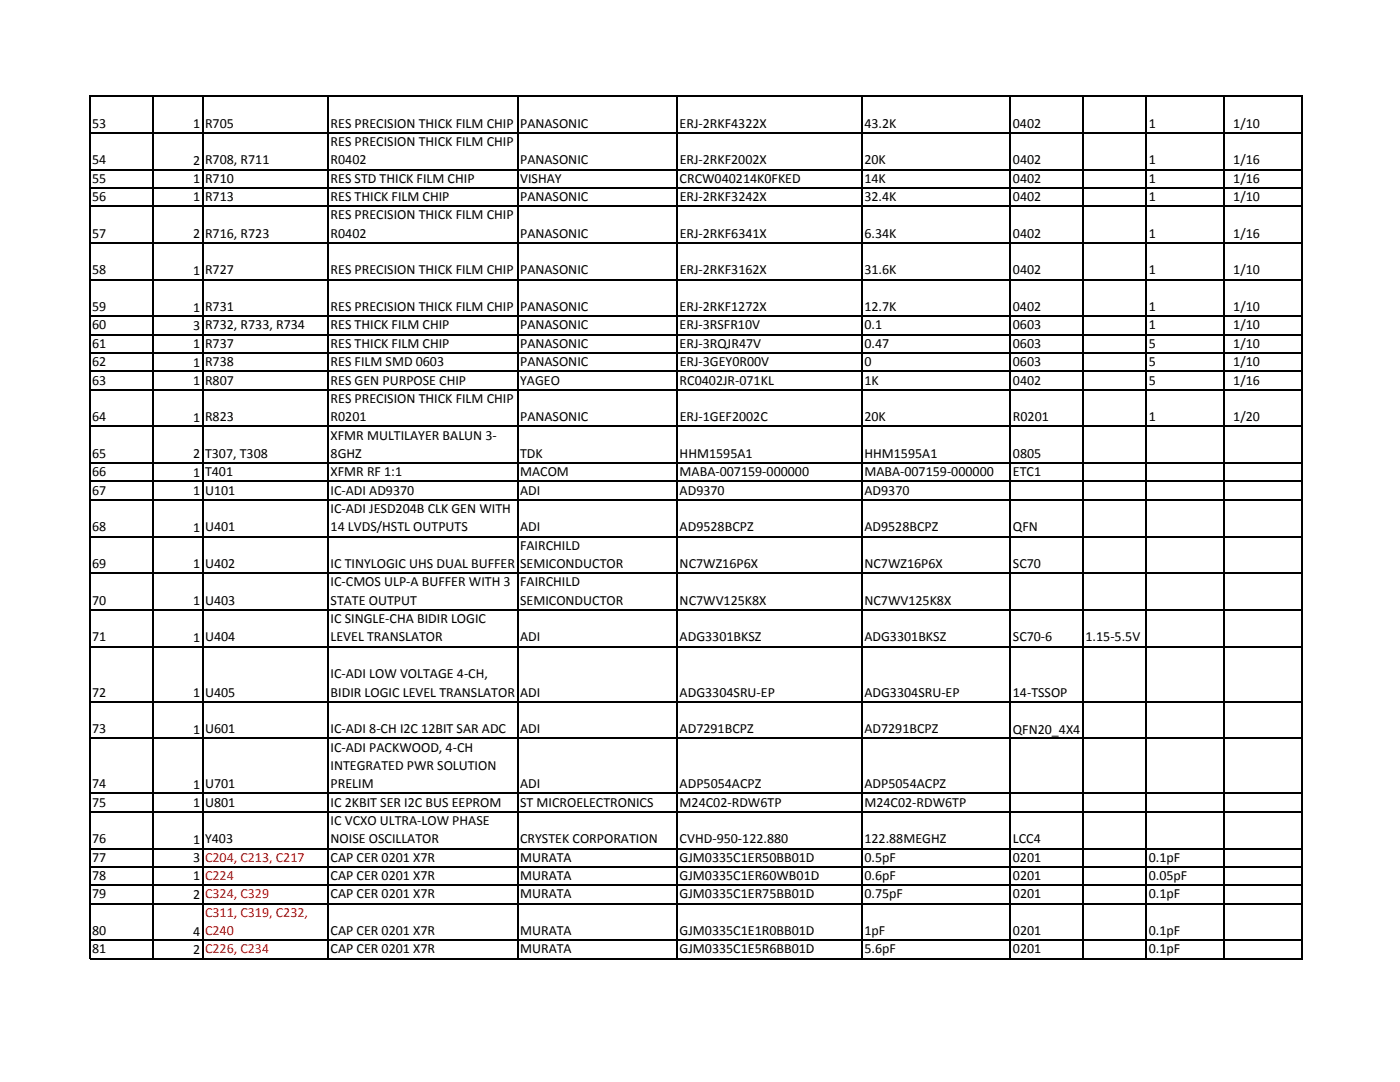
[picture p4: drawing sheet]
<svg xmlns="http://www.w3.org/2000/svg" width="279mm" height="216mm" viewBox="0 0 279 216" stroke-linecap="round" stroke-linejoin="round" font-family="sans-serif">
<defs><g id="words">
<g font-size="2.8">
<text x="18.4" y="25.5">53</text>
<text x="38.5" y="25.5">1</text>
<text x="40.9" y="25.5">R705</text>
<text x="66" y="29.1">RES PRECISION THICK FILM CHIP</text>
<text x="66" y="25.5">RES PRECISION THICK FILM CHIP PANASONIC</text>
<text x="135.6" y="25.5">ERJ‐2RKF4322X</text>
<text x="172.5" y="25.5">43.2K</text>
<text x="202.1" y="25.5">0402</text>
<text x="229.3" y="25.5">1</text>
<text x="246.1" y="25.5">1/10</text>
<text x="18.4" y="32.8">54</text>
<text x="38.5" y="32.9">2</text>
<text x="40.9" y="32.8">R708, R711</text>
<text x="66" y="32.8">R0402</text>
<text x="103.8" y="32.8">PANASONIC</text>
<text x="135.6" y="32.8">ERJ‐2RKF2002X</text>
<text x="172.5" y="32.8">20K</text>
<text x="202.1" y="32.8">0402</text>
<text x="229.3" y="32.8">1</text>
<text x="246.1" y="32.8">1/16</text>
<text x="18.4" y="36.4">55</text>
<text x="18.4" y="40.1">56</text>
<text x="38.5" y="36.5">1</text>
<text x="38.5" y="40.2">1</text>
<text x="40.9" y="36.4">R710</text>
<text x="40.9" y="40.1">R713</text>
<text x="66" y="36.4">RES STD THICK FILM CHIP</text>
<text x="66" y="40.1">RES THICK FILM CHIP</text>
<text x="103.8" y="36.4">VISHAY</text>
<text x="103.8" y="40.1">PANASONIC</text>
<text x="135.6" y="36.4">CRCW040214K0FKED</text>
<text x="135.6" y="40.1">ERJ‐2RKF3242X</text>
<text x="172.5" y="36.4">14K</text>
<text x="172.5" y="40.1">32.4K</text>
<text x="202.1" y="36.4">0402</text>
<text x="202.1" y="40.1">0402</text>
<text x="229.3" y="36.4">1</text>
<text x="229.3" y="40.1">1</text>
<text x="246.1" y="36.4">1/16</text>
<text x="246.1" y="40.1">1/10</text>
<text x="18.4" y="47.4">57</text>
<text x="38.5" y="47.5">2</text>
<text x="40.9" y="47.4">R716, R723</text>
<text x="66" y="43.8">RES PRECISION THICK FILM CHIP</text>
<text x="66" y="47.4">R0402</text>
<text x="103.8" y="47.4">PANASONIC</text>
<text x="135.6" y="47.4">ERJ‐2RKF6341X</text>
<text x="172.5" y="47.4">6.34K</text>
<text x="202.1" y="47.4">0402</text>
<text x="229.3" y="47.4">1</text>
<text x="246.1" y="47.4">1/16</text>
<text x="18.4" y="54.8">58</text>
<text x="38.5" y="54.8">1</text>
<text x="40.9" y="54.8">R727</text>
<text x="66" y="54.8">RES PRECISION THICK FILM CHIP PANASONIC</text>
<text x="135.6" y="54.8">ERJ‐2RKF3162X</text>
<text x="172.5" y="54.8">31.6K</text>
<text x="202.1" y="54.8">0402</text>
<text x="229.3" y="54.8">1</text>
<text x="246.1" y="54.8">1/10</text>
<text x="18.4" y="65.7">60</text>
<text x="18.4" y="62.1">59</text>
<text x="38.5" y="65.8">3</text>
<text x="38.5" y="62.2">1</text>
<text x="40.9" y="65.7">R732, R733, R734</text>
<text x="40.9" y="62.1">R731</text>
<text x="66" y="65.7">RES THICK FILM CHIP</text>
<text x="66" y="62.1">RES PRECISION THICK FILM CHIP PANASONIC</text>
<text x="103.8" y="65.7">PANASONIC</text>
<text x="135.6" y="62.1">ERJ‐2RKF1272X</text>
<text x="135.6" y="65.7">ERJ‐3RSFR10V</text>
<text x="172.5" y="65.7">0.1</text>
<text x="172.5" y="62.1">12.7K</text>
<text x="202.1" y="65.7">0603</text>
<text x="202.1" y="62.1">0402</text>
<text x="229.3" y="65.7">1</text>
<text x="229.3" y="62.1">1</text>
<text x="246.1" y="62.1">1/10</text>
<text x="246.1" y="65.7">1/10</text>
<text x="18.4" y="69.4">61</text>
<text x="38.5" y="69.5">1</text>
<text x="40.9" y="69.4">R737</text>
<text x="66" y="69.4">RES THICK FILM CHIP</text>
<text x="103.8" y="69.4">PANASONIC</text>
<text x="135.6" y="69.4">ERJ‐3RQJR47V</text>
<text x="172.5" y="69.4">0.47</text>
<text x="202.1" y="69.4">0603</text>
<text x="229.3" y="69.4">5</text>
<text x="246.1" y="69.4">1/10</text>
<text x="18.4" y="73.1">62</text>
<text x="18.4" y="76.7">63</text>
<text x="38.5" y="73.2">1</text>
<text x="38.5" y="76.8">1</text>
<text x="40.9" y="73.1">R738</text>
<text x="40.9" y="76.7">R807</text>
<text x="66" y="73.1">RES FILM SMD 0603</text>
<text x="66" y="76.7">RES GEN PURPOSE CHIP</text>
<text x="103.8" y="76.7">YAGEO</text>
<text x="103.8" y="73.1">PANASONIC</text>
<text x="135.6" y="76.7">RC0402JR‐071KL</text>
<text x="135.6" y="73.1">ERJ‐3GEY0R00V</text>
<text x="172.5" y="73.1">0</text>
<text x="172.5" y="76.7">1K</text>
<text x="202.1" y="73.1">0603</text>
<text x="202.1" y="76.7">0402</text>
<text x="229.3" y="73.1">5</text>
<text x="229.3" y="76.7">5</text>
<text x="246.1" y="73.1">1/10</text>
<text x="246.1" y="76.7">1/16</text>
<text x="66" y="80.4">RES PRECISION THICK FILM CHIP</text>
<text x="18.4" y="84.1">64</text>
<text x="38.5" y="84.1">1</text>
<text x="40.9" y="84.1">R823</text>
<text x="66" y="84.1">R0201</text>
<text x="66" y="87.7">XFMR MULTILAYER BALUN 3‐</text>
<text x="103.8" y="84.1">PANASONIC</text>
<text x="135.6" y="84.1">ERJ‐1GEF2002C</text>
<text x="172.5" y="84.1">20K</text>
<text x="202.1" y="84.1">R0201</text>
<text x="229.3" y="84.1">1</text>
<text x="246.1" y="84.1">1/20</text>
<text x="18.4" y="91.4">65</text>
<text x="18.4" y="95">66</text>
<text x="38.5" y="91.5">2</text>
<text x="38.5" y="95.1">1</text>
<text x="40.9" y="91.4">T307, T308</text>
<text x="40.9" y="95">T401</text>
<text x="66" y="91.4">8GHZ</text>
<text x="66" y="95">XFMR RF 1:1</text>
<text x="103.8" y="95">MACOM</text>
<text x="103.8" y="91.4">TDK</text>
<text x="135.6" y="95">MABA‐007159‐000000</text>
<text x="135.6" y="91.4">HHM1595A1</text>
<text x="172.5" y="95">MABA‐007159‐000000</text>
<text x="172.5" y="91.4">HHM1595A1</text>
<text x="202.1" y="95">ETC1</text>
<text x="202.2" y="91.4">0805</text>
<text x="18.4" y="98.7">67</text>
<text x="38.5" y="98.8">1</text>
<text x="40.9" y="98.7">U101</text>
<text x="66" y="98.7">IC‐ADI AD9370</text>
<text x="103.8" y="98.7">ADI</text>
<text x="135.6" y="98.7">AD9370</text>
<text x="172.5" y="98.7">AD9370</text>
<text x="18.4" y="106">68</text>
<text x="38.5" y="106.1">1</text>
<text x="40.9" y="106">U401</text>
<text x="66" y="102.4">IC‐ADI JESD204B CLK GEN WITH</text>
<text x="66" y="106">14 LVDS/HSTL OUTPUTS</text>
<text x="103.8" y="106">ADI</text>
<text x="135.6" y="106">AD9528BCPZ</text>
<text x="172.5" y="106">AD9528BCPZ</text>
<text x="202.1" y="106">QFN</text>
<text x="18.4" y="113.3">69</text>
<text x="38.5" y="113.4">1</text>
<text x="40.9" y="113.3">U402</text>
<text x="66" y="113.3">IC TINYLOGIC UHS DUAL BUFFER</text>
<text x="103.8" y="109.7">FAIRCHILD</text>
<text x="103.8" y="113.3">SEMICONDUCTOR</text>
<text x="135.6" y="113.3">NC7WZ16P6X</text>
<text x="172.5" y="113.3">NC7WZ16P6X</text>
<text x="202.1" y="113.3">SC70</text>
<text x="66" y="117">IC‐CMOS ULP‐A BUFFER WITH 3</text>
<text x="103.8" y="117">FAIRCHILD</text>
<text x="18.4" y="120.7">70</text>
<text x="38.5" y="120.8">1</text>
<text x="40.9" y="120.7">U403</text>
<text x="66" y="120.7">STATE OUTPUT</text>
<text x="66" y="124.3">IC SINGLE‐CHA BIDIR LOGIC</text>
<text x="103.8" y="120.7">SEMICONDUCTOR</text>
<text x="135.6" y="120.7">NC7WV125K8X</text>
<text x="172.5" y="120.7">NC7WV125K8X</text>
<text x="18.4" y="128">71</text>
<text x="38.5" y="128.1">1</text>
<text x="40.9" y="128">U404</text>
<text x="66" y="128">LEVEL TRANSLATOR</text>
<text x="103.8" y="128">ADI</text>
<text x="135.6" y="128">ADG3301BKSZ</text>
<text x="172.5" y="128">ADG3301BKSZ</text>
<text x="202.1" y="128">SC70‐6</text>
<text x="216.6" y="128">1.15‐5.5V</text>
<text x="66" y="135.3">IC‐ADI LOW VOLTAGE 4‐CH,</text>
<text x="18.4" y="139">72</text>
<text x="38.5" y="139.1">1</text>
<text x="40.9" y="139">U405</text>
<text x="66" y="139">BIDIR LOGIC LEVEL TRANSLATOR ADI</text>
<text x="135.6" y="139">ADG3304SRU‐EP</text>
<text x="172.5" y="139">ADG3304SRU‐EP</text>
<text x="202.1" y="139">14‐TSSOP</text>
<text x="18.4" y="146.3">73</text>
<text x="38.5" y="146.4">1</text>
<text x="40.9" y="146.3">U601</text>
<text x="66" y="150">IC‐ADI PACKWOOD, 4‐CH</text>
<text x="66" y="146.3">IC‐ADI 8‐CH I2C 12BIT SAR ADC</text>
<text x="103.8" y="146.3">ADI</text>
<text x="135.6" y="146.3">AD7291BCPZ</text>
<text x="172.5" y="146.3">AD7291BCPZ</text>
<text x="202.1" y="146.4">QFN20_4X4</text>
<text x="66" y="153.6">INTEGRATED PWR SOLUTION</text>
<text x="18.4" y="157.3">74</text>
<text x="18.4" y="161">75</text>
<text x="38.5" y="157.4">1</text>
<text x="38.5" y="161">1</text>
<text x="40.9" y="157.3">U701</text>
<text x="40.9" y="161">U801</text>
<text x="66" y="157.3">PRELIM</text>
<text x="66" y="161">IC 2KBIT SER I2C BUS EEPROM</text>
<text x="103.8" y="157.3">ADI</text>
<text x="103.8" y="161">ST MICROELECTRONICS</text>
<text x="135.6" y="161">M24C02‐RDW6TP</text>
<text x="135.6" y="157.3">ADP5054ACPZ</text>
<text x="172.5" y="161">M24C02‐RDW6TP</text>
<text x="172.5" y="157.3">ADP5054ACPZ</text>
<text x="66" y="164.6">IC VCXO ULTRA‐LOW PHASE</text>
<text x="18.4" y="171.9">77</text>
<text x="18.4" y="168.3">76</text>
<text x="38.5" y="172">3</text>
<text x="38.5" y="168.4">1</text>
<text x="40.9" y="168.3">Y403</text>
<text x="66" y="171.9">CAP CER 0201 X7R</text>
<text x="66" y="168.3">NOISE OSCILLATOR</text>
<text x="103.8" y="168.3">CRYSTEK CORPORATION</text>
<text x="103.8" y="171.9">MURATA</text>
<text x="135.6" y="171.9">GJM0335C1ER50BB01D</text>
<text x="135.6" y="168.3">CVHD‐950‐122.880</text>
<text x="172.5" y="168.3">122.88MEGHZ</text>
<text x="172.5" y="171.9">0.5pF</text>
<text x="202.1" y="168.3">LCC4</text>
<text x="202.1" y="171.9">0201</text>
<text x="229.3" y="171.9">0.1pF</text>
<text x="18.4" y="175.6">78</text>
<text x="18.4" y="179.3">79</text>
<text x="38.5" y="175.7">1</text>
<text x="38.5" y="179.3">2</text>
<text x="66" y="175.6">CAP CER 0201 X7R</text>
<text x="66" y="179.3">CAP CER 0201 X7R</text>
<text x="103.8" y="175.6">MURATA</text>
<text x="103.8" y="179.3">MURATA</text>
<text x="135.6" y="175.6">GJM0335C1ER60WB01D</text>
<text x="135.6" y="179.3">GJM0335C1ER75BB01D</text>
<text x="172.5" y="179.3">0.75pF</text>
<text x="172.5" y="175.6">0.6pF</text>
<text x="202.1" y="179.3">0201</text>
<text x="202.1" y="175.6">0201</text>
<text x="229.3" y="179.3">0.1pF</text>
<text x="229.3" y="175.6">0.05pF</text>
<text x="18.4" y="186.6">80</text>
<text x="18.4" y="190.2">81</text>
<text x="38.5" y="186.7">4</text>
<text x="38.5" y="190.3">2</text>
<text x="66" y="186.6">CAP CER 0201 X7R</text>
<text x="66" y="190.2">CAP CER 0201 X7R</text>
<text x="103.8" y="186.6">MURATA</text>
<text x="103.8" y="190.2">MURATA</text>
<text x="135.6" y="186.6">GJM0335C1E1R0BB01D</text>
<text x="135.6" y="190.2">GJM0335C1E5R6BB01D</text>
<text x="172.5" y="186.6">1pF</text>
<text x="172.5" y="190.2">5.6pF</text>
<text x="202.1" y="190.2">0201</text>
<text x="202.1" y="186.6">0201</text>
<text x="229.3" y="190.2">0.1pF</text>
<text x="229.3" y="186.6">0.1pF</text>
</g>
<g font-size="2.8" fill="#f00">
<text x="40.9" y="171.9">C204, C213, C217</text>
<text x="40.9" y="175.6">C224</text>
<text x="40.9" y="179.3">C324, C329</text>
<text x="40.9" y="182.9">C311, C319, C232,</text>
<text x="40.9" y="186.6">C240</text>
<text x="40.9" y="190.2">C226, C234</text>
</g>
</g></defs>
<g fill="none" stroke="#000" stroke-width=".25">
<path d="M17.9 19v172.4M18 19.2h241.9M30.5 19.3v172.1M40.4 19.3v172.1M65.5 19.3v172.1M103.3 19.3v172.1M135.1 19.3v172.1M172 19.3v172.1M201.7 19.3v172.1M216.2 19.3v172.1M228.8 19.3v172.1M244.4 19.3v172.1"/>
<path d="M259.8 19.3v172.1M18 26.5h241.9M18 33.8h241.9M18 37.5h241.9M18 41.1h241.9M18 48.5h241.9M18 55.8h241.9M18 63.1h241.9M18 66.8h241.9M18 70.4h241.9M18 74.1h241.9M18 77.8h241.9"/>
<path d="M18 85.1h241.9M18 92.4h241.9M18 96.1h241.9M18 99.7h241.9M18 107.1h241.9M18 114.4h241.9M18 121.7h241.9M18 129h241.9M18 140h241.9M18 147.3h241.9M18 158.3h241.9M18 162h241.9"/>
<path d="M18 169.3h241.9M18 173h241.9M18 176.6h241.9M18 180.3h241.9M18 187.6h241.9M18 191.3h241.9"/>
</g>
<use href="#words"/>
</svg>
